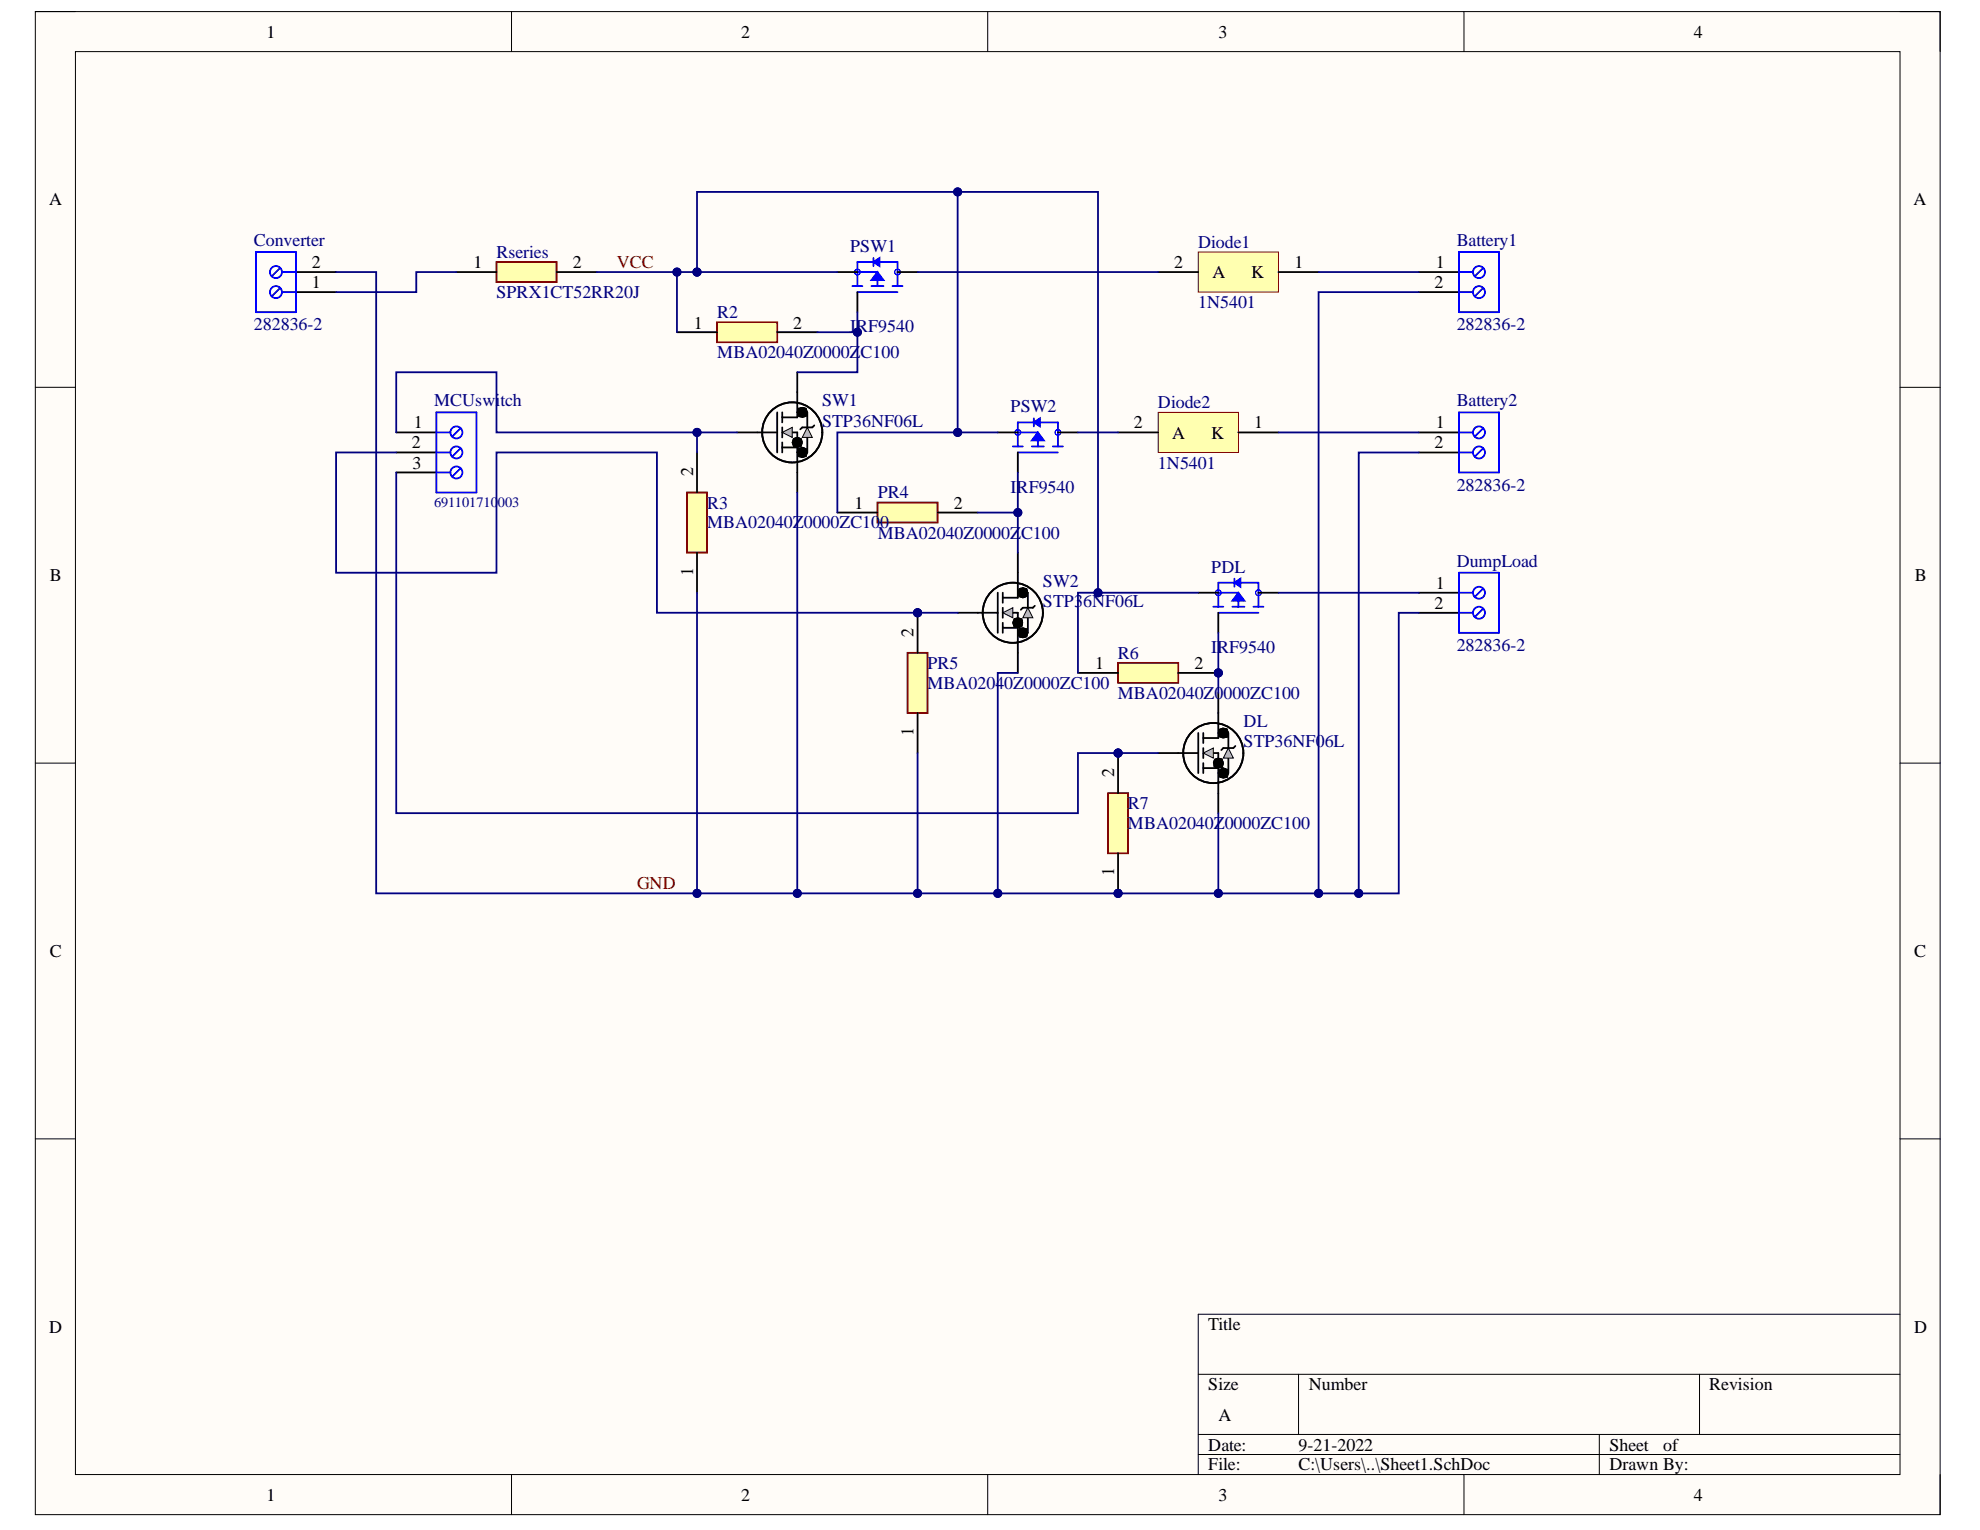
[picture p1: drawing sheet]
<svg xmlns="http://www.w3.org/2000/svg" width="279mm" height="216mm" viewBox="0 0 279 216" stroke-linecap="round" stroke-linejoin="round" font-family="sans-serif">
<defs><g id="words">
<g font-size="2.5">
<text x="37.6" y="5.3">1</text>
<text x="104.6" y="5.3">2</text>
<text x="171.9" y="5.3">3</text>
<text x="239" y="5.3">4</text>
<text x="6.9" y="29">A</text>
<text x="270" y="29">A</text>
<text x="44" y="40.7">1</text>
<text x="44" y="37.8">2</text>
<text x="66.8" y="37.8">1</text>
<text x="80.9" y="37.8">2</text>
<text x="165.7" y="37.8">2</text>
<text x="171.1" y="39.3">A</text>
<text x="176.6" y="39.3">K</text>
<text x="182.7" y="37.8">1</text>
<text x="202.4" y="40.7">2</text>
<text x="202.6" y="37.8">1</text>
<text x="97.9" y="46.4">1</text>
<text x="111.9" y="46.4">2</text>
<text x="58.1" y="63.3">2</text>
<text x="58.4" y="60.5">1</text>
<text x="160" y="60.5">2</text>
<text x="165.4" y="61.9">A</text>
<text x="170.9" y="61.9">K</text>
<text x="177" y="60.5">1</text>
<text x="202.4" y="63.3">2</text>
<text x="202.6" y="60.5">1</text>
<text x="58.2" y="66.1">3</text>
<text x="97.8" y="67.2" transform="rotate(-90 97.8 67.2)">2</text>
<text x="120.6" y="71.8">1</text>
<text x="134.6" y="71.8">2</text>
<text x="7" y="82">B</text>
<text x="97.8" y="81.2" transform="rotate(-90 97.8 81.2)">1</text>
<text x="202.6" y="83.1">1</text>
<text x="270.2" y="82">B</text>
<text x="128.9" y="89.9" transform="rotate(-90 128.9 89.9)">2</text>
<text x="202.4" y="85.9">2</text>
<text x="154.5" y="94.4">1</text>
<text x="168.5" y="94.4">2</text>
<text x="128.9" y="103.9" transform="rotate(-90 128.9 103.9)">1</text>
<text x="157.2" y="109.7" transform="rotate(-90 157.2 109.7)">2</text>
<text x="157.2" y="123.6" transform="rotate(-90 157.2 123.6)">1</text>
<text x="7" y="135">C</text>
<text x="270.1" y="135">C</text>
<text x="6.9" y="188.1">D</text>
<text x="170.5" y="187.7">Title</text>
<text x="270.1" y="188.1">D</text>
<text x="170.5" y="196.2">Size</text>
<text x="184.7" y="196.2">Number</text>
<text x="241.2" y="196.2">Revision</text>
<text x="171.9" y="200.5">A</text>
<text x="170.5" y="204.7">Date:</text>
<text x="170.5" y="207.5">File:</text>
<text x="183.2" y="204.7">9-21-2022</text>
<text x="183.2" y="207.5">C:\Users\..\Sheet1.SchDoc</text>
<text x="227.1" y="204.7">Sheet</text>
<text x="227.1" y="207.5">Drawn By:</text>
<text x="234.7" y="204.7">of</text>
<text x="37.6" y="211.8">1</text>
<text x="104.6" y="211.8">2</text>
<text x="171.9" y="211.8">3</text>
<text x="239" y="211.8">4</text>
</g>
<g font-size="2.5" fill="#000080">
<text x="35.8" y="34.7">Converter</text>
<text x="120" y="35.6">PSW1</text>
<text x="169.1" y="35">Diode1</text>
<text x="205.6" y="34.7">Battery1</text>
<text x="70" y="36.4">Rseries</text>
<text x="35.8" y="46.6">282836-2</text>
<text x="70" y="42.1">SPRX1CT52RR20J</text>
<text x="101.2" y="44.9">R2</text>
<text x="120" y="46.9">IRF9540</text>
<text x="169.1" y="43.5">1N5401</text>
<text x="205.6" y="46.6">282836-2</text>
<text x="101.2" y="50.6">MBA02040Z0000Z</text>
<text x="121.4" y="50.6">C100</text>
<text x="61.3" y="57.3">MCUswi</text>
<text x="70.6" y="57.3">tch</text>
<text x="116" y="57.3">SW1</text>
<text x="142.6" y="58.2">PSW2</text>
<text x="163.4" y="57.6">Diode2</text>
<text x="205.6" y="57.3">Battery2</text>
<text x="116" y="60.2">STP36NF06L</text>
<text x="99.8" y="71.8">R3</text>
<text x="123.9" y="70.3">PR4</text>
<text x="142.6" y="69.5">IRF9540</text>
<text x="163.4" y="66.1">1N5401</text>
<text x="205.6" y="69.2">282836-2</text>
<text x="99.8" y="74.6">MBA02040Z0000ZC100</text>
<text x="123.9" y="76">MBA02040Z0000Z</text>
<text x="144.1" y="76">C100</text>
<text x="147.2" y="82.8">SW2</text>
<text x="170.9" y="80.8">PDL</text>
<text x="205.6" y="80">DumpLoad</text>
<text x="147.2" y="85.6">STP36NF06L</text>
<text x="130.9" y="94.4">PR5</text>
<text x="157.7" y="93">R6</text>
<text x="170.9" y="92.1">IRF9540</text>
<text x="205.6" y="91.9">282836-2</text>
<text x="130.9" y="97.2">MBA02040Z0000ZC100</text>
<text x="157.7" y="98.6">MBA02040Z0000ZC100</text>
<text x="175.5" y="102.6">DL</text>
<text x="175.5" y="105.4">STP36NF06L</text>
<text x="159.2" y="114.2">R7</text>
<text x="159.2" y="117">MBA02040Z0000ZC100</text>
</g>
<g font-size="2.5" fill="#800000">
<text x="87" y="37.8">VCC</text>
<text x="89.9" y="125.5">GND</text>
</g>
<text font-size="2" fill="#000080" x="61.3" y="71.6">691101710003</text>
</g></defs>
<path d="M5 1.6h268.8v212.1h-268.8z" fill-rule="evenodd" fill="#fffcf8"/>
<path d="M5 1.6h268.8v212.1h-268.8z" fill="none" stroke="#000" stroke-width=".14"/>
<path d="M10.6 7.3h257.5v200.8h-257.5z" fill-rule="evenodd" fill="#fffcf8"/>
<g fill="none" stroke="#000" stroke-width=".14">
<path d="M5 1.6h5.6M10.6 7.3h257.5v200.8h-257.5zM72.2 1.6v5.7M139.4 1.6v5.7M206.6 1.6v5.7M268.1 1.6h5.7v5.7M5 54.7h5.6M268.1 54.7h5.7M5 107.7h5.6M268.1 107.7h5.7M5 160.7h5.6M268.1 160.7h5.7"/>
<path d="M169.1 193.9h99M183.2 193.9v8.5M239.8 193.9v8.5M268.1 185.5h-99v22.6M72.2 208.1v5.6M139.4 208.1v5.6M169.1 202.4h99M169.1 205.2h99M206.6 208.1v5.6M225.7 202.4v5.7M273.8 208.1v5.6"/>
</g>
<g fill="none" stroke="#000" stroke-width=".25">
<path d="M109.7 58.2v5.6M110.4 58.2v1.4M112.5 52.5v6.4h-2.1M112.5 58.2h1.4v2.1M104 61h5.7M110.4 60.3v1.4M110.4 62.4v1.4M110.4 63.1h2.1M111.8 61h.7v8.5M113.9 61.7v2.1h-1.4M114.9 60l-.3 .3h-1.4l-.3 .3"/>
<circle cx="111.8" cy="61" r="4.2"/>
</g>
<path d="M113.2 58.2h.1M112.5 62.4h.1M113.2 63.8h.1" fill="none" stroke="#000" stroke-width="1.4"/>
<path d="M110.4 61l1.4-.7v1.4z" fill="#c0c0c0"/>
<path d="M110.4 61l1.4-.7v1.4z" fill="none" stroke="#000" stroke-width=".14"/>
<path d="M113.9 60.3l.7 1.4h-1.4z" fill="#c0c0c0"/>
<path d="M113.9 60.3l.7 1.4h-1.4z" fill="none" stroke="#000" stroke-width=".14"/>
<g fill="none" stroke="#000" stroke-width=".25">
<path d="M143.6 78v6.3h-2.1M135.1 86.5h5.7M140.8 83.6v5.7M141.5 83.6v1.5M141.5 85.8v1.4M141.5 87.9v1.4M141.5 88.6h2.1M142.9 86.5h.7v8.5M143.6 83.6h1.4v2.2M145 87.2v2.1h-1.4M146 85.5l-.3 .3h-1.4l-.3 .2"/>
<circle cx="142.9" cy="86.5" r="4.2"/>
</g>
<path d="M143.7 87.9h.1M143.6 87.9h.1M144.3 83.6h.1M144.3 89.3h.1M144.4 83.6h.1M144.4 89.3h.1" fill="none" stroke="#000" stroke-width="1.4"/>
<path d="M141.5 86.5l1.4-.7v1.4z" fill="#c0c0c0"/>
<path d="M141.5 86.5l1.4-.7v1.4z" fill="none" stroke="#000" stroke-width=".14"/>
<path d="M145 85.8l.7 1.4h-1.4z" fill="#c0c0c0"/>
<path d="M145 85.8l.7 1.4h-1.4z" fill="none" stroke="#000" stroke-width=".14"/>
<g fill="none" stroke="#000" stroke-width=".25">
<path d="M171.9 97.8v6.3h-2.1M163.4 106.3h5.7M169.1 103.4v5.7M169.8 103.4v1.5M169.8 105.6v1.4M169.8 107.7v1.4M169.8 108.4h2.1M171.2 106.3h.7v8.4M171.9 103.4h1.4v2.2M173.3 107v2.1h-1.4M174.3 105.3l-.3 .3h-1.4l-.3 .2"/>
<circle cx="171.2" cy="106.3" r="4.2"/>
</g>
<path d="M171.9 107.7h.1M172.6 103.4h.1M172.6 109.1h.1M172.7 103.4h.1M172.7 109.1h.1" fill="none" stroke="#000" stroke-width="1.4"/>
<path d="M169.8 106.3l1.4-.7v1.4z" fill="#c0c0c0"/>
<path d="M169.8 106.3l1.4-.7v1.4z" fill="none" stroke="#000" stroke-width=".14"/>
<path d="M173.3 105.6l.7 1.4h-1.4z" fill="#c0c0c0"/>
<path d="M173.3 105.6l.7 1.4h-1.4z" fill="none" stroke="#000" stroke-width=".14"/>
<path d="M145.9 59v1.2M142.9 63h1.4M143.6 61h2.9v2M143.6 63.8h5.7M143.6 63v-3.4h5.7v3.4M145.6 63h1.7M148.6 63h1.4" fill="none" stroke="#00f" stroke-width=".25"/>
<path d="M145.9 59.6l.8-.6v1.2z" fill="#00f"/>
<path d="M145.9 59.6l.8-.6v1.2z" fill="none" stroke="#00f" stroke-width=".25"/>
<path d="M146.5 61l.8 1.1h-1.7z" fill="#00f"/>
<path d="M146.5 61l.8 1.1h-1.7zM171.2 85.6h1.4M171.9 83.6h2.8v2M171.9 86.5h5.7M171.9 85.6v-3.4h5.7v3.4M173.9 85.6h1.7M174.2 81.7v1.1M176.9 85.6h1.4" fill="none" stroke="#00f" stroke-width=".25"/>
<g fill="none" stroke="#00f" stroke-width=".14">
<circle cx="143.6" cy="61" r=".4"/>
<circle cx="149.3" cy="61" r=".4"/>
</g>
<path d="M140.8 61h2.8M143.6 63.8v2.9M149.3 61h2.8" fill="none" stroke="#000" stroke-width=".25"/>
<path d="M174.2 82.2l.8-.5v1.1z" fill="#00f"/>
<path d="M174.2 82.2l.8-.5v1.1z" fill="none" stroke="#00f" stroke-width=".25"/>
<path d="M174.7 83.6l.9 1.2h-1.7z" fill="#00f"/>
<path d="M121 38.4h2.8v2M123.3 36.4v1.1M120.3 40.4h1.4M121 41.2h5.6M121 40.4v-3.4h5.6v3.4M123 40.4h1.7M125.9 40.4h1.5M174.7 83.6l.9 1.2h-1.7z" fill="none" stroke="#00f" stroke-width=".25"/>
<g fill="none" stroke="#00f" stroke-width=".14">
<circle cx="171.9" cy="83.6" r=".4"/>
<circle cx="177.6" cy="83.6" r=".4"/>
</g>
<path d="M169.1 83.6h2.8M171.9 86.5v2.8M177.6 83.6h2.8" fill="none" stroke="#000" stroke-width=".25"/>
<path d="M123.3 37l.8-.6v1.1z" fill="#00f"/>
<path d="M123.3 37l.8-.6v1.1z" fill="none" stroke="#00f" stroke-width=".25"/>
<path d="M123.8 38.4l.9 1.1h-1.7z" fill="#00f"/>
<path d="M123.8 38.4l.9 1.1h-1.7z" fill="none" stroke="#00f" stroke-width=".25"/>
<g fill="none" stroke="#00f" stroke-width=".14">
<circle cx="121" cy="38.4" r=".4"/>
<circle cx="126.6" cy="38.4" r=".4"/>
</g>
<path d="M41.8 38.4h5.6M118.2 38.4h2.8M126.6 38.4h2.9M41.8 41.2h5.6M121 41.2v2.8" fill="none" stroke="#000" stroke-width=".25"/>
<circle cx="38.9" cy="41.2" r=".85" fill="#fff"/>
<g fill="none" stroke="#00f" stroke-width=".25">
<path d="M39.5 40.6l-1.2 1.2"/>
<circle cx="38.9" cy="41.2" r=".85"/>
</g>
<circle cx="38.9" cy="38.4" r=".85" fill="#fff"/>
<g fill="none" stroke="#00f" stroke-width=".25">
<path d="M36.1 35.6h5.7v8.4h-5.7zM39.5 37.8l-1.2 1.2M39.8 38.4h2M39.8 41.2h2"/>
<circle cx="38.9" cy="38.4" r=".85"/>
</g>
<path d="M200.2 38.4h5.7M200.2 41.2h5.7" fill="none" stroke="#000" stroke-width=".25"/>
<circle cx="208.7" cy="38.4" r=".85" fill="#fff"/>
<g fill="none" stroke="#00f" stroke-width=".25">
<path d="M209.3 37.8l-1.2 1.2"/>
<circle cx="208.7" cy="38.4" r=".85"/>
</g>
<circle cx="208.7" cy="41.2" r=".85" fill="#fff"/>
<g fill="none" stroke="#00f" stroke-width=".25">
<path d="M205.9 38.4h2M205.9 35.6h5.6v8.4h-5.6zM205.9 41.2h2M209.3 40.6l-1.2 1.2"/>
<circle cx="208.7" cy="41.2" r=".85"/>
</g>
<path d="M200.2 61h5.7M200.2 63.9h5.7" fill="none" stroke="#000" stroke-width=".25"/>
<circle cx="208.7" cy="61" r=".85" fill="#fff"/>
<g fill="none" stroke="#00f" stroke-width=".25">
<path d="M209.3 60.4l-1.2 1.2"/>
<circle cx="208.7" cy="61" r=".85"/>
</g>
<circle cx="208.7" cy="63.8" r=".85" fill="#fff"/>
<g fill="none" stroke="#00f" stroke-width=".25">
<path d="M205.9 58.2h5.6v8.5h-5.6zM205.9 61h2M205.9 63.9h2M209.3 63.3l-1.2 1.1"/>
<circle cx="208.7" cy="63.8" r=".85"/>
</g>
<path d="M200.2 83.6h5.7M200.2 86.5h5.7" fill="none" stroke="#000" stroke-width=".25"/>
<circle cx="208.7" cy="83.6" r=".84" fill="#fff"/>
<g fill="none" stroke="#00f" stroke-width=".25">
<path d="M209.3 83l-1.2 1.2"/>
<circle cx="208.7" cy="83.6" r=".84"/>
</g>
<circle cx="208.7" cy="86.5" r=".85" fill="#fff"/>
<g fill="none" stroke="#00f" stroke-width=".25">
<path d="M205.9 83.6h2M205.9 86.5h2M205.9 80.8h5.6v8.5h-5.6zM209.3 85.9l-1.2 1.2"/>
<circle cx="208.7" cy="86.5" r=".85"/>
</g>
<path d="M55.9 61h5.7M55.9 63.8h5.7" fill="none" stroke="#000" stroke-width=".25"/>
<circle cx="64.4" cy="61" r=".85" fill="#fff"/>
<g fill="none" stroke="#00f" stroke-width=".25">
<path d="M65 60.4l-1.2 1.2"/>
<circle cx="64.4" cy="61" r=".85"/>
</g>
<circle cx="64.4" cy="63.8" r=".85" fill="#fff"/>
<g fill="none" stroke="#00f" stroke-width=".25">
<path d="M61.6 61h2M61.6 63.8h2M65 63.2l-1.2 1.2"/>
<circle cx="64.4" cy="63.8" r=".85"/>
</g>
<circle cx="64.4" cy="66.7" r=".85" fill="#fff"/>
<g fill="none" stroke="#00f" stroke-width=".25">
<path d="M61.6 58.2h5.6v11.3h-5.6zM61.6 66.7h2M65 66.1l-1.2 1.2"/>
<circle cx="64.4" cy="66.7" r=".85"/>
</g>
<path d="M55.9 66.7h5.7" fill="none" stroke="#000" stroke-width=".25"/>
<path d="M169.1 35.6h11.3v5.6h-11.3z" fill-rule="evenodd" fill="#ffffb0"/>
<path d="M169.1 35.6h11.3v5.6h-11.3z" fill="none" stroke="#800000" stroke-width=".14"/>
<path d="M163.4 38.4h5.7M180.4 38.4h5.7" fill="none" stroke="#000" stroke-width=".25"/>
<path d="M163.4 58.2h11.3v5.7h-11.3z" fill-rule="evenodd" fill="#ffffb0"/>
<path d="M163.4 58.2h11.3v5.7h-11.3z" fill="none" stroke="#800000" stroke-width=".14"/>
<path d="M157.8 61h5.6M174.7 61h5.7" fill="none" stroke="#000" stroke-width=".25"/>
<path d="M101.2 45.5h8.5v2.8h-8.5z" fill-rule="evenodd" fill="#ffffb0"/>
<path d="M101.2 45.5h8.5v2.8h-8.5z" fill="none" stroke="#800000" stroke-width=".25"/>
<path d="M95.5 46.9h5.7M109.7 46.9h5.6" fill="none" stroke="#000" stroke-width=".25"/>
<circle cx="129.5" cy="86.5" r=".56" fill="#000080"/>
<circle cx="129.5" cy="86.5" r=".56" fill="none" stroke="#000080" stroke-width=".14"/>
<path d="M128.1 92.1h2.8v8.5h-2.8z" fill-rule="evenodd" fill="#ffffb0"/>
<path d="M128.1 92.1h2.8v8.5h-2.8z" fill="none" stroke="#800000" stroke-width=".25"/>
<path d="M129.5 86.5v5.6M129.5 100.6v5.7" fill="none" stroke="#000" stroke-width=".25"/>
<circle cx="129.5" cy="86.5" r=".56" fill="#000080"/>
<circle cx="129.5" cy="86.5" r=".56" fill="none" stroke="#000080" stroke-width=".14"/>
<path d="M123.8 70.9h8.5v2.8h-8.5z" fill-rule="evenodd" fill="#ffffb0"/>
<path d="M123.8 70.9h8.5v2.8h-8.5z" fill="none" stroke="#800000" stroke-width=".25"/>
<path d="M118.2 72.3h5.6M132.3 72.3h5.7" fill="none" stroke="#000" stroke-width=".25"/>
<circle cx="157.8" cy="126.1" r=".56" fill="#000080"/>
<circle cx="157.8" cy="126.1" r=".56" fill="none" stroke="#000080" stroke-width=".14"/>
<circle cx="157.8" cy="106.3" r=".56" fill="#000080"/>
<circle cx="157.8" cy="106.3" r=".56" fill="none" stroke="#000080" stroke-width=".14"/>
<path d="M156.4 111.9h2.8v8.5h-2.8z" fill-rule="evenodd" fill="#ffffb0"/>
<path d="M156.4 111.9h2.8v8.5h-2.8z" fill="none" stroke="#800000" stroke-width=".25"/>
<path d="M157.8 120.4v5.7" fill="none" stroke="#000" stroke-width=".25"/>
<circle cx="157.8" cy="126.1" r=".56" fill="#000080"/>
<circle cx="157.8" cy="126.1" r=".56" fill="none" stroke="#000080" stroke-width=".14"/>
<path d="M157.8 106.3v5.6" fill="none" stroke="#000" stroke-width=".25"/>
<circle cx="157.8" cy="106.3" r=".56" fill="#000080"/>
<circle cx="157.8" cy="106.3" r=".56" fill="none" stroke="#000080" stroke-width=".14"/>
<circle cx="171.9" cy="95" r=".56" fill="#000080"/>
<circle cx="171.9" cy="95" r=".56" fill="none" stroke="#000080" stroke-width=".14"/>
<path d="M157.8 93.5h8.5v2.9h-8.5z" fill-rule="evenodd" fill="#ffffb0"/>
<path d="M157.8 93.5h8.5v2.9h-8.5z" fill="none" stroke="#800000" stroke-width=".25"/>
<path d="M152.1 95h5.7M166.3 95h5.6" fill="none" stroke="#000" stroke-width=".25"/>
<circle cx="171.9" cy="95" r=".56" fill="#000080"/>
<circle cx="171.9" cy="95" r=".56" fill="none" stroke="#000080" stroke-width=".14"/>
<path d="M96.9 69.5h2.9v8.5h-2.9z" fill-rule="evenodd" fill="#ffffb0"/>
<path d="M96.9 69.5h2.9v8.5h-2.9z" fill="none" stroke="#800000" stroke-width=".25"/>
<path d="M98.4 63.8v5.7M98.4 78v5.6" fill="none" stroke="#000" stroke-width=".25"/>
<path d="M70.1 37h8.5v2.8h-8.5z" fill-rule="evenodd" fill="#ffffb0"/>
<path d="M70.1 37h8.5v2.8h-8.5z" fill="none" stroke="#800000" stroke-width=".25"/>
<path d="M64.4 38.4h5.7M78.6 38.4h5.6" fill="none" stroke="#000" stroke-width=".25"/>
<path d="M104 61h-5.6v2.8" fill="none" stroke="#000080" stroke-width=".25"/>
<circle cx="98.4" cy="61" r=".57" fill="#000080"/>
<circle cx="98.4" cy="61" r=".57" fill="none" stroke="#000080" stroke-width=".14"/>
<path d="M200.2 63.9h-8.5v62.2M180.4 83.6h19.8" fill="none" stroke="#000080" stroke-width=".25"/>
<circle cx="191.7" cy="126.1" r=".57" fill="#000080"/>
<circle cx="191.7" cy="126.1" r=".57" fill="none" stroke="#000080" stroke-width=".14"/>
<path d="M200.2 41.2h-14.1v84.9" fill="none" stroke="#000080" stroke-width=".25"/>
<circle cx="186.1" cy="126.1" r=".57" fill="#000080"/>
<circle cx="186.1" cy="126.1" r=".57" fill="none" stroke="#000080" stroke-width=".14"/>
<path d="M171.9 114.7v11.4" fill="none" stroke="#000080" stroke-width=".25"/>
<circle cx="171.9" cy="126.1" r=".56" fill="#000080"/>
<circle cx="171.9" cy="126.1" r=".56" fill="none" stroke="#000080" stroke-width=".14"/>
<path d="M171.9 89.3v8.5" fill="none" stroke="#000080" stroke-width=".25"/>
<circle cx="171.9" cy="95" r=".56" fill="#000080"/>
<circle cx="171.9" cy="95" r=".56" fill="none" stroke="#000080" stroke-width=".14"/>
<path d="M129.5 38.4h33.9M186.1 38.4h14.1M121 44v8.5h-8.5M152.1 61h5.7M180.4 61h19.8" fill="none" stroke="#000080" stroke-width=".25"/>
<circle cx="121" cy="46.9" r=".56" fill="#000080"/>
<circle cx="121" cy="46.9" r=".56" fill="none" stroke="#000080" stroke-width=".14"/>
<path d="M115.3 46.9h5.7" fill="none" stroke="#000080" stroke-width=".25"/>
<circle cx="121" cy="46.9" r=".56" fill="#000080"/>
<circle cx="121" cy="46.9" r=".56" fill="none" stroke="#000080" stroke-width=".14"/>
<path d="M98.4 38.4v-11.3h36.7v33.9" fill="none" stroke="#000080" stroke-width=".25"/>
<circle cx="135.1" cy="61" r=".57" fill="#000080"/>
<circle cx="135.1" cy="61" r=".57" fill="none" stroke="#000080" stroke-width=".14"/>
<circle cx="135.1" cy="27.1" r=".57" fill="#000080"/>
<circle cx="135.1" cy="27.1" r=".57" fill="none" stroke="#000080" stroke-width=".14"/>
<circle cx="98.4" cy="38.4" r=".57" fill="#000080"/>
<circle cx="98.4" cy="38.4" r=".57" fill="none" stroke="#000080" stroke-width=".14"/>
<path d="M98.4 38.4h-2.9v8.5" fill="none" stroke="#000080" stroke-width=".25"/>
<circle cx="98.4" cy="38.4" r=".57" fill="#000080"/>
<circle cx="98.4" cy="38.4" r=".57" fill="none" stroke="#000080" stroke-width=".14"/>
<circle cx="95.5" cy="38.4" r=".56" fill="#000080"/>
<circle cx="95.5" cy="38.4" r=".56" fill="none" stroke="#000080" stroke-width=".14"/>
<path d="M98.4 38.4h19.8" fill="none" stroke="#000080" stroke-width=".25"/>
<circle cx="98.4" cy="38.4" r=".57" fill="#000080"/>
<circle cx="98.4" cy="38.4" r=".57" fill="none" stroke="#000080" stroke-width=".14"/>
<path d="M98.4 83.6v42.5h14.1" fill="none" stroke="#000080" stroke-width=".25"/>
<circle cx="98.4" cy="126.1" r=".57" fill="#000080"/>
<circle cx="98.4" cy="126.1" r=".57" fill="none" stroke="#000080" stroke-width=".14"/>
<circle cx="112.5" cy="126.1" r=".56" fill="#000080"/>
<circle cx="112.5" cy="126.1" r=".56" fill="none" stroke="#000080" stroke-width=".14"/>
<path d="M129.5 106.3v19.8" fill="none" stroke="#000080" stroke-width=".25"/>
<circle cx="129.5" cy="126.1" r=".56" fill="#000080"/>
<circle cx="129.5" cy="126.1" r=".56" fill="none" stroke="#000080" stroke-width=".14"/>
<path d="M112.5 69.5v56.6h28.3v-31.1h2.8" fill="none" stroke="#000080" stroke-width=".25"/>
<circle cx="112.5" cy="126.1" r=".56" fill="#000080"/>
<circle cx="112.5" cy="126.1" r=".56" fill="none" stroke="#000080" stroke-width=".14"/>
<circle cx="129.5" cy="126.1" r=".56" fill="#000080"/>
<circle cx="129.5" cy="126.1" r=".56" fill="none" stroke="#000080" stroke-width=".14"/>
<circle cx="140.8" cy="126.1" r=".56" fill="#000080"/>
<circle cx="140.8" cy="126.1" r=".56" fill="none" stroke="#000080" stroke-width=".14"/>
<path d="M140.8 61h-22.6v11.3" fill="none" stroke="#000080" stroke-width=".25"/>
<circle cx="135.1" cy="61" r=".57" fill="#000080"/>
<circle cx="135.1" cy="61" r=".57" fill="none" stroke="#000080" stroke-width=".14"/>
<path d="M157.8 106.3h5.6" fill="none" stroke="#000080" stroke-width=".25"/>
<circle cx="157.8" cy="106.3" r=".56" fill="#000080"/>
<circle cx="157.8" cy="106.3" r=".56" fill="none" stroke="#000080" stroke-width=".14"/>
<path d="M135.1 27.1h19.8v56.5h14.2" fill="none" stroke="#000080" stroke-width=".25"/>
<circle cx="154.9" cy="83.6" r=".57" fill="#000080"/>
<circle cx="154.9" cy="83.6" r=".57" fill="none" stroke="#000080" stroke-width=".14"/>
<circle cx="135.1" cy="27.1" r=".57" fill="#000080"/>
<circle cx="135.1" cy="27.1" r=".57" fill="none" stroke="#000080" stroke-width=".14"/>
<path d="M154.9 83.6h-2.8v11.4" fill="none" stroke="#000080" stroke-width=".25"/>
<circle cx="154.9" cy="83.6" r=".57" fill="#000080"/>
<circle cx="154.9" cy="83.6" r=".57" fill="none" stroke="#000080" stroke-width=".14"/>
<path d="M84.2 38.4h11.3" fill="none" stroke="#000080" stroke-width=".25"/>
<circle cx="95.5" cy="38.4" r=".56" fill="#000080"/>
<circle cx="95.5" cy="38.4" r=".56" fill="none" stroke="#000080" stroke-width=".14"/>
<path d="M138 72.3h5.6" fill="none" stroke="#000080" stroke-width=".25"/>
<circle cx="143.6" cy="72.3" r=".56" fill="#000080"/>
<circle cx="143.6" cy="72.3" r=".56" fill="none" stroke="#000080" stroke-width=".14"/>
<path d="M143.6 66.7v11.3" fill="none" stroke="#000080" stroke-width=".25"/>
<circle cx="143.6" cy="72.3" r=".56" fill="#000080"/>
<circle cx="143.6" cy="72.3" r=".56" fill="none" stroke="#000080" stroke-width=".14"/>
<path d="M47.4 38.4h5.7v87.7h45.3M64.4 38.4h-5.7v2.8h-11.3" fill="none" stroke="#000080" stroke-width=".25"/>
<circle cx="98.4" cy="126.1" r=".57" fill="#000080"/>
<circle cx="98.4" cy="126.1" r=".57" fill="none" stroke="#000080" stroke-width=".14"/>
<path d="M55.9 61v-8.5h14.2v8.5h28.3" fill="none" stroke="#000080" stroke-width=".25"/>
<circle cx="98.4" cy="61" r=".57" fill="#000080"/>
<circle cx="98.4" cy="61" r=".57" fill="none" stroke="#000080" stroke-width=".14"/>
<path d="M55.9 63.8h-8.5v17h22.7v-17h22.6v22.7h42.4" fill="none" stroke="#000080" stroke-width=".25"/>
<circle cx="129.5" cy="86.5" r=".56" fill="#000080"/>
<circle cx="129.5" cy="86.5" r=".56" fill="none" stroke="#000080" stroke-width=".14"/>
<path d="M55.9 66.7v48h96.2v-8.4h5.7" fill="none" stroke="#000080" stroke-width=".25"/>
<circle cx="157.8" cy="106.3" r=".56" fill="#000080"/>
<circle cx="157.8" cy="106.3" r=".56" fill="none" stroke="#000080" stroke-width=".14"/>
<path d="M200.2 86.5h-2.8v39.6h-56.6" fill="none" stroke="#000080" stroke-width=".25"/>
<circle cx="140.8" cy="126.1" r=".56" fill="#000080"/>
<circle cx="140.8" cy="126.1" r=".56" fill="none" stroke="#000080" stroke-width=".14"/>
<circle cx="157.8" cy="126.1" r=".56" fill="#000080"/>
<circle cx="157.8" cy="126.1" r=".56" fill="none" stroke="#000080" stroke-width=".14"/>
<circle cx="171.9" cy="126.1" r=".56" fill="#000080"/>
<circle cx="171.9" cy="126.1" r=".56" fill="none" stroke="#000080" stroke-width=".14"/>
<circle cx="186.1" cy="126.1" r=".57" fill="#000080"/>
<circle cx="186.1" cy="126.1" r=".57" fill="none" stroke="#000080" stroke-width=".14"/>
<circle cx="191.7" cy="126.1" r=".57" fill="#000080"/>
<circle cx="191.7" cy="126.1" r=".57" fill="none" stroke="#000080" stroke-width=".14"/>
<use href="#words"/>
</svg>
